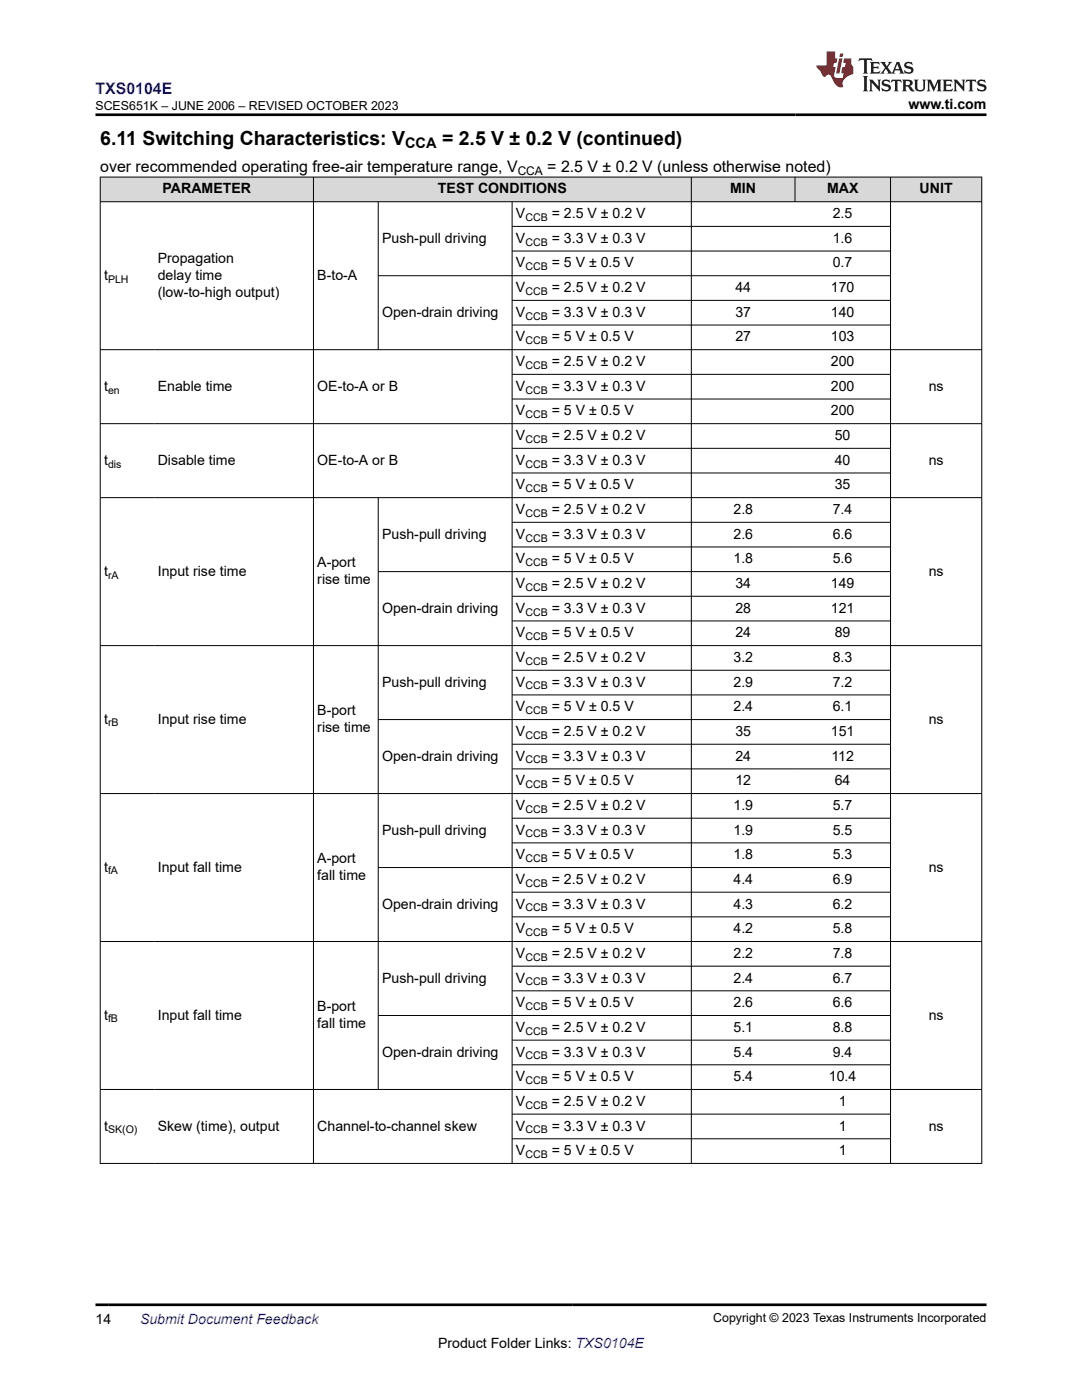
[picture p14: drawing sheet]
<svg xmlns="http://www.w3.org/2000/svg" width="216mm" height="279mm" viewBox="0 0 216 279" stroke-linecap="round" stroke-linejoin="round" font-family="sans-serif">
<defs><g id="words">
<g font-size="3.9">
<text x="20" y="28.8">6.11 Switching Characteristics: V</text>
<text x="88.2" y="28.8">= 2.5 V ± 0.2 V (continued)</text>
</g>
<text font-size="3.2" fill="#00f" x="19" y="18.7">TXS0104E</text>
<g font-size="3.2">
<text x="20" y="34.3">over recommended operating free-air temperature range, V</text>
<text x="109.2" y="34.3">= 2.5 V ± 0.2 V (unless otherwise noted)</text>
</g>
<text font-size="2.9" x="80.8" y="29.6">CCA</text>
<g font-size="2.8">
<text x="181.3" y="21.8">www.ti.com</text>
<text x="32.4" y="38.6">PARAMETER</text>
<text x="87.4" y="38.6">TEST CONDITIONS</text>
<text x="145.7" y="38.6">MIN</text>
<text x="165" y="38.6">MAX</text>
<text x="183.5" y="38.6">UNIT</text>
<text x="103" y="43.5">V</text>
<text x="110.1" y="43.5">= 2.5 V ± 0.2 V</text>
<text x="166.2" y="43.5">2.5</text>
<text x="31.5" y="52.5">Propagation</text>
<text x="76.2" y="48.5">Push-pull driving</text>
<text x="103" y="48.5">V</text>
<text x="103" y="53.4">V</text>
<text x="110.1" y="48.5">= 3.3 V ± 0.3 V</text>
<text x="110.1" y="53.4">= 5 V ± 0.5 V</text>
<text x="166.2" y="48.5">1.6</text>
<text x="166.2" y="53.4">0.7</text>
<text x="20.8" y="55.8">t</text>
<text x="31.5" y="55.8">delay time</text>
<text x="31.5" y="59.2">(low-to-high output)</text>
<text x="63.3" y="55.8">B-to-A</text>
<text x="103" y="58.3">V</text>
<text x="110.1" y="58.3">= 2.5 V ± 0.2 V</text>
<text x="146.8" y="58.3">44</text>
<text x="165.8" y="58.3">170</text>
<text x="76.2" y="63.2">Open-drain driving</text>
<text x="103" y="63.2">V</text>
<text x="110.1" y="63.2">= 3.3 V ± 0.3 V</text>
<text x="146.8" y="63.2">37</text>
<text x="165.8" y="63.2">140</text>
<text x="103" y="68.1">V</text>
<text x="110.1" y="68.1">= 5 V ± 0.5 V</text>
<text x="146.8" y="68.1">27</text>
<text x="165.8" y="68.1">103</text>
<text x="20.8" y="78">t</text>
<text x="31.5" y="78">Enable time</text>
<text x="63.3" y="78">OE-to-A or B</text>
<text x="103" y="73.1">V</text>
<text x="103" y="78">V</text>
<text x="110.1" y="73.1">= 2.5 V ± 0.2 V</text>
<text x="110.1" y="78">= 3.3 V ± 0.3 V</text>
<text x="165.8" y="73.1">200</text>
<text x="165.8" y="78">200</text>
<text x="185.3" y="78">ns</text>
<text x="103" y="82.9">V</text>
<text x="110.1" y="82.9">= 5 V ± 0.5 V</text>
<text x="165.8" y="82.9">200</text>
<text x="103" y="87.8">V</text>
<text x="110.1" y="87.8">= 2.5 V ± 0.2 V</text>
<text x="166.6" y="87.8">50</text>
<text x="20.8" y="92.7">t</text>
<text x="31.5" y="92.7">Disable time</text>
<text x="63.3" y="92.7">OE-to-A or B</text>
<text x="103" y="92.7">V</text>
<text x="110.1" y="92.7">= 3.3 V ± 0.3 V</text>
<text x="166.6" y="92.7">40</text>
<text x="185.3" y="92.7">ns</text>
<text x="103" y="97.7">V</text>
<text x="110.1" y="97.7">= 5 V ± 0.5 V</text>
<text x="166.6" y="97.7">35</text>
<text x="76.2" y="107.5">Push-pull driving</text>
<text x="103" y="102.6">V</text>
<text x="103" y="107.5">V</text>
<text x="110.1" y="102.6">= 2.5 V ± 0.2 V</text>
<text x="110.1" y="107.5">= 3.3 V ± 0.3 V</text>
<text x="146.4" y="102.6">2.8</text>
<text x="146.4" y="107.5">2.6</text>
<text x="166.2" y="102.6">7.4</text>
<text x="166.2" y="107.5">6.6</text>
<text x="63.3" y="113.2">A-port</text>
<text x="103" y="112.4">V</text>
<text x="110.1" y="112.4">= 5 V ± 0.5 V</text>
<text x="146.4" y="112.4">1.8</text>
<text x="166.2" y="112.4">5.6</text>
<text x="20.8" y="114.9">t</text>
<text x="31.5" y="114.9">Input rise time</text>
<text x="63.3" y="116.6">rise time</text>
<text x="103" y="117.4">V</text>
<text x="110.1" y="117.4">= 2.5 V ± 0.2 V</text>
<text x="146.8" y="117.4">34</text>
<text x="165.8" y="117.4">149</text>
<text x="185.3" y="114.9">ns</text>
<text x="76.2" y="122.3">Open-drain driving</text>
<text x="103" y="122.3">V</text>
<text x="110.1" y="122.3">= 3.3 V ± 0.3 V</text>
<text x="146.8" y="122.3">28</text>
<text x="165.8" y="122.3">121</text>
<text x="103" y="127.2">V</text>
<text x="110.1" y="127.2">= 5 V ± 0.5 V</text>
<text x="146.8" y="127.2">24</text>
<text x="166.6" y="127.2">89</text>
<text x="76.2" y="137">Push-pull driving</text>
<text x="103" y="132.1">V</text>
<text x="103" y="137">V</text>
<text x="110.1" y="132.1">= 2.5 V ± 0.2 V</text>
<text x="110.1" y="137">= 3.3 V ± 0.3 V</text>
<text x="146.4" y="132.1">3.2</text>
<text x="146.4" y="137">2.9</text>
<text x="166.2" y="132.1">8.3</text>
<text x="166.2" y="137">7.2</text>
<text x="63.3" y="142.7">B-port</text>
<text x="103" y="142">V</text>
<text x="110.1" y="142">= 5 V ± 0.5 V</text>
<text x="146.4" y="142">2.4</text>
<text x="166.2" y="142">6.1</text>
<text x="20.8" y="144.4">t</text>
<text x="31.5" y="144.4">Input rise time</text>
<text x="63.3" y="146.1">rise time</text>
<text x="103" y="146.9">V</text>
<text x="110.1" y="146.9">= 2.5 V ± 0.2 V</text>
<text x="146.8" y="146.9">35</text>
<text x="165.8" y="146.9">151</text>
<text x="185.3" y="144.4">ns</text>
<text x="76.2" y="151.8">Open-drain driving</text>
<text x="103" y="151.8">V</text>
<text x="110.1" y="151.8">= 3.3 V ± 0.3 V</text>
<text x="146.8" y="151.8">24</text>
<text x="165.9" y="151.8">112</text>
<text x="103" y="156.7">V</text>
<text x="103" y="161.6">V</text>
<text x="110.1" y="156.7">= 5 V ± 0.5 V</text>
<text x="110.1" y="161.6">= 2.5 V ± 0.2 V</text>
<text x="146.4" y="161.6">1.9</text>
<text x="146.8" y="156.7">12</text>
<text x="166.2" y="161.6">5.7</text>
<text x="166.6" y="156.7">64</text>
<text x="76.2" y="166.6">Push-pull driving</text>
<text x="103" y="166.6">V</text>
<text x="110.1" y="166.6">= 3.3 V ± 0.3 V</text>
<text x="146.4" y="166.6">1.9</text>
<text x="166.2" y="166.6">5.5</text>
<text x="20.8" y="173.9">t</text>
<text x="31.5" y="173.9">Input fall time</text>
<text x="63.3" y="172.3">A-port</text>
<text x="103" y="171.5">V</text>
<text x="110.1" y="171.5">= 5 V ± 0.5 V</text>
<text x="146.4" y="171.5">1.8</text>
<text x="166.2" y="171.5">5.3</text>
<text x="185.3" y="173.9">ns</text>
<text x="63.3" y="175.6">fall time</text>
<text x="103" y="176.4">V</text>
<text x="110.1" y="176.4">= 2.5 V ± 0.2 V</text>
<text x="146.4" y="176.4">4.4</text>
<text x="166.2" y="176.4">6.9</text>
<text x="76.2" y="181.3">Open-drain driving</text>
<text x="103" y="181.3">V</text>
<text x="110.1" y="181.3">= 3.3 V ± 0.3 V</text>
<text x="146.4" y="181.3">4.3</text>
<text x="166.2" y="181.3">6.2</text>
<text x="103" y="186.3">V</text>
<text x="103" y="191.2">V</text>
<text x="110.1" y="186.3">= 5 V ± 0.5 V</text>
<text x="110.1" y="191.2">= 2.5 V ± 0.2 V</text>
<text x="146.4" y="186.3">4.2</text>
<text x="146.4" y="191.2">2.2</text>
<text x="166.2" y="186.3">5.8</text>
<text x="166.2" y="191.2">7.8</text>
<text x="76.2" y="196.1">Push-pull driving</text>
<text x="103" y="196.1">V</text>
<text x="110.1" y="196.1">= 3.3 V ± 0.3 V</text>
<text x="146.4" y="196.1">2.4</text>
<text x="166.2" y="196.1">6.7</text>
<text x="20.8" y="203.5">t</text>
<text x="31.5" y="203.5">Input fall time</text>
<text x="63.3" y="201.8">B-port</text>
<text x="103" y="201">V</text>
<text x="110.1" y="201">= 5 V ± 0.5 V</text>
<text x="146.4" y="201">2.6</text>
<text x="166.2" y="201">6.6</text>
<text x="185.3" y="203.5">ns</text>
<text x="63.3" y="205.2">fall time</text>
<text x="103" y="205.9">V</text>
<text x="110.1" y="205.9">= 2.5 V ± 0.2 V</text>
<text x="146.4" y="205.9">5.1</text>
<text x="166.2" y="205.9">8.8</text>
<text x="76.2" y="210.9">Open-drain driving</text>
<text x="103" y="210.9">V</text>
<text x="103" y="215.8">V</text>
<text x="110.1" y="210.9">= 3.3 V ± 0.3 V</text>
<text x="110.1" y="215.8">= 5 V ± 0.5 V</text>
<text x="146.4" y="210.9">5.4</text>
<text x="146.4" y="215.8">5.4</text>
<text x="165.4" y="215.8">10.4</text>
<text x="166.2" y="210.9">9.4</text>
<text x="103" y="220.7">V</text>
<text x="110.1" y="220.7">= 2.5 V ± 0.2 V</text>
<text x="167.3" y="220.7">1</text>
<text x="20.8" y="225.6">t</text>
<text x="31.5" y="225.6">Skew (time), output</text>
<text x="63.3" y="225.6">Channel-to-channel skew</text>
<text x="103" y="225.6">V</text>
<text x="110.1" y="225.6">= 3.3 V ± 0.3 V</text>
<text x="167.3" y="225.6">1</text>
<text x="185.3" y="225.6">ns</text>
<text x="103" y="230.5">V</text>
<text x="110.1" y="230.5">= 5 V ± 0.5 V</text>
<text x="167.3" y="230.5">1</text>
<text x="19" y="264.2">14</text>
<text x="87.4" y="269">Product Folder Links: TXS0104E</text>
</g>
<text font-size="2.8" fill="#00f" x="27.9" y="264.2">Submit Document Feedback</text>
<g font-size="2.5">
<text x="19" y="21.9">SCES651K – JUNE 2006 – REVISED OCTOBER 2023</text>
<text x="142.3" y="263.9">Copyright © 2023 Texas Instruments Incorporated</text>
</g>
<text font-size="2.4" x="103.3" y="34.9">CCA</text>
<g font-size="2.1">
<text x="104.8" y="44.1">CCB</text>
<text x="104.8" y="49">CCB</text>
<text x="104.8" y="53.9">CCB</text>
<text x="21.6" y="56.4">PLH</text>
<text x="104.8" y="58.9">CCB</text>
<text x="104.8" y="63.8">CCB</text>
<text x="104.8" y="68.7">CCB</text>
<text x="104.8" y="73.6">CCB</text>
<text x="21.6" y="78.5">en</text>
<text x="104.8" y="78.5">CCB</text>
<text x="104.8" y="83.5">CCB</text>
<text x="104.8" y="88.4">CCB</text>
<text x="21.6" y="93.3">dis</text>
<text x="104.8" y="93.3">CCB</text>
<text x="104.8" y="98.2">CCB</text>
<text x="104.8" y="103.2">CCB</text>
<text x="104.8" y="108.1">CCB</text>
<text x="104.8" y="113">CCB</text>
<text x="21.6" y="115.5">rA</text>
<text x="104.8" y="117.9">CCB</text>
<text x="104.8" y="122.8">CCB</text>
<text x="104.8" y="127.8">CCB</text>
<text x="104.8" y="132.7">CCB</text>
<text x="104.8" y="137.6">CCB</text>
<text x="104.8" y="142.5">CCB</text>
<text x="21.6" y="145">rB</text>
<text x="104.8" y="147.4">CCB</text>
<text x="104.8" y="152.4">CCB</text>
<text x="104.8" y="157.3">CCB</text>
<text x="104.8" y="162.2">CCB</text>
<text x="104.8" y="167.1">CCB</text>
<text x="104.8" y="172.1">CCB</text>
<text x="21.6" y="174.5">fA</text>
<text x="104.8" y="177">CCB</text>
<text x="104.8" y="181.9">CCB</text>
<text x="104.8" y="186.8">CCB</text>
<text x="104.8" y="191.7">CCB</text>
<text x="104.8" y="196.7">CCB</text>
<text x="104.8" y="201.6">CCB</text>
<text x="21.6" y="204">fB</text>
<text x="104.8" y="206.5">CCB</text>
<text x="104.8" y="211.4">CCB</text>
<text x="104.8" y="216.3">CCB</text>
<text x="104.8" y="221.3">CCB</text>
<text x="21.6" y="226.2">SK(O)</text>
<text x="104.8" y="226.2">CCB</text>
<text x="104.8" y="231.1">CCB</text>
</g>
</g></defs>
<g fill="#d8d8d8">
<path d="M20 35.3h175.9v5h-175.9z" fill-rule="evenodd"/>
<path d="M20.1 35.4h42.4v4.8h-42.4z" fill-rule="evenodd"/>
<path d="M62.6 35.4h75.3v4.8h-75.3z" fill-rule="evenodd"/>
<path d="M138 35.4h20.6v4.8h-20.6z" fill-rule="evenodd"/>
<path d="M158.7 35.4h18.9v4.8h-18.9z" fill-rule="evenodd"/>
<path d="M177.8 35.4h18v4.8h-18z" fill-rule="evenodd"/>
</g>
<g fill="none" stroke="#000" stroke-width=".2">
<path d="M19.9 35.3h176.1M20 35.3v197M62.5 35.3v197M137.9 35.3v197M158.6 35.3v5M177.7 35.3v197M195.9 35.3v197M19.9 40.3h176.1M75.5 40.3v29.5M75.5 55h102.3M102.2 40.3v192M102.2 45.2h75.6"/>
<path d="M102.2 50.1h75.6M102.2 59.9h75.6M19.9 69.8h176.1M102.2 64.9h75.6M102.2 74.7h75.6M102.2 79.6h75.6M19.9 84.6h176.1M19.9 99.3h176.1M75.5 99.3v118.2M102.2 89.5h75.6M102.2 94.4h75.6M102.2 104.2h75.6"/>
<path d="M102.2 109.2h75.6M102.2 119h75.6M177.8 114.1h-102.3M19.9 128.8h176.1M102.2 123.9h75.6M102.2 133.8h75.6M102.2 138.7h75.6M19.9 158.4h176.1M102.2 148.5h75.6M102.2 153.4h75.6M177.8 143.6h-102.3M75.5 173.1h102.3"/>
<path d="M102.2 163.3h75.6M102.2 168.2h75.6M102.2 178.1h75.6M19.9 187.9h176.1M102.2 183h75.6M102.2 192.8h75.6M102.2 197.7h75.6M19.9 217.4h176.1M102.2 207.6h75.6M102.2 212.5h75.6M177.8 202.7h-102.3M19.9 232.2h176.1"/>
<path d="M102.2 222.3h75.6M102.2 227.3h75.6"/>
</g>
<path d="M171.5 11.6l-.2 .6 .5-.2h.6v.1v2.2l-.2 .4h1l-.2-.4v-2.2v-.1h.5l.5 .2-.1-.6zM173.6 12.4l.2 .3v1.6l-.2 .4h1.9l.1-.6a1.08 1.08 0 0 1-1.3 .2v-.7h.6l.4 .2v-.7l-.4 .2h-.6v-.5l.2-.2a1 1 0 0 1 1 .3l-.1-.5zM175.7 12.4l.9 1.1-1 1.2h.9l-.2-.2 .5-.8 .4 .8-.2 .2h1.6l-.2-.2 .2-.5h.9l.1 .5-.1 .2h.9l-.2-.4-.8-1.9h-.5l-.9 2.1-.9-1.1 .9-1h-.8l.2 .2-.4 .6-.4-.6 .2-.2zM179 12.8l.4 1h-.7zM180.7 12.5a.65 .65 0 0 0-.2 .7 .65 .65 0 0 0 .6 .5l.6 .1 .1 .3a.79 .79 0 0 1-.7 .4 .79 .79 0 0 1-.7-.5l.1 .7 .2-.1a.93 .93 0 0 0 1.1 0 .93 .93 0 0 0 .4-.9 1.46 1.46 0 0 0-1.2-.6l-.1-.3a1.09 1.09 0 0 1 1.2 .2l-.2-.6-.1 .1-.5-.2zM172.2 15.2l.2 .4v2.2l-.2 .4h1l-.2-.4v-2.2l.2-.4zM173.4 15.9l.2 .4v1.5l-.2 .4h.8l-.3-.4 .1-1.3 1.6 1.8v-2l.2-.4h-.7l.1 .2 .1 1.1-1.2-1.3zM176.2 16a.65 .65 0 0 0-.2 .8 .65 .65 0 0 0 .6 .4l.6 .2 .1 .2a.79 .79 0 0 1-.7 .4 .79 .79 0 0 1-.7-.5l.1 .7 .2-.1a.93 .93 0 0 0 1.1 .1 .93 .93 0 0 0 .4-1 1.46 1.46 0 0 0-1.2-.5l-.1-.4a1.09 1.09 0 0 1 1.2 .2l-.1-.6-.2 .1-.5-.1zM177.9 15.9l-.1 .6a.63 .63 0 0 1 .8-.3v1.6l-.3 .4h1l-.2-.4v-1.6a.66 .66 0 0 1 .8 .3l-.1-.6zM180 15.9l.2 .4v1.5l-.2 .4h1l-.2-.2-.1-.7h.5l.1 .2a.79 .79 0 0 0 1.2 .6l-1-.9a.61 .61 0 0 0 .6-.6 .61 .61 0 0 0-.5-.7zM180.8 16.2h.1a.47 .47 0 0 1 .5 .1 .47 .47 0 0 1 .1 .5l-.1 .1-.7 .1zM182.3 15.9l.2 .2a2.27 2.27 0 0 0 .4 2 1.04 1.04 0 0 0 1.7-.7v-1.3l.2-.2h-.8l.2 .4v1.1a.6 .6 0 0 1-.6 .6 .6 .6 0 0 1-.6-.6v-1.1l.3-.4zM184.9 15.9l.2 .4v1.5l-.2 .4h.8l-.3-.4v-1.4l.9 1.9 .9-1.9v1.4l-.3 .4h1l-.2-.4v-1.5l.2-.4h-.8l-.7 1.5-.6-1.5zM188.1 15.9l.2 .4v1.5l-.2 .4h1.9l.1-.6a1.09 1.09 0 0 1-1.3 .2v-.7h.6l.4 .2v-.6l-.4 .2h-.6v-.6l.2-.1a1.01 1.01 0 0 1 1 .3l-.1-.6zM190.2 15.9l.3 .4v1.5l-.3 .4h.8l-.2-.4v-1.3l1.6 1.8v-2l.2-.4h-.7l.2 .2v1.1l-1.2-1.3zM192.8 15.9l-.1 .6a.63 .63 0 0 1 .8-.3v1.6l-.3 .4h1l-.2-.4v-1.6a.66 .66 0 0 1 .8 .3l-.1-.6zM195.2 16a.65 .65 0 0 0-.2 .8 .65 .65 0 0 0 .6 .4l.6 .2 .2 .2a.79 .79 0 0 1-.7 .4 .79 .79 0 0 1-.7-.5l.1 .7 .2-.1a.93 .93 0 0 0 1 .1 .93 .93 0 0 0 .5-1 1.46 1.46 0 0 0-1.3-.5v-.4a1.09 1.09 0 0 1 1.2 .2l-.2-.6-.2 .1-.5-.1z" fill="#231f20"/>
<path d="M164.9 10.3v2.7h-2l.1 .4 .8 1a.95 .95 0 0 0 1 .9 .59 .59 0 0 1 .5-.4 .59 .59 0 0 1 .5 .3l.4 .8a1.59 1.59 0 0 0 2.1 1.4 1.61 1.61 0 0 1 1-2.3l1-.3-.1-1.5a1.59 1.59 0 0 1-.3-1.7h-1.5l-.2 .9h.6l-.2 .9h-.5l-.2 .9v.3l.4 .1-.1 .9h-.7a.73 .73 0 0 1-1-.7l.3-1.5h-.5l.1-.9h.5l.2-.9h-.5v-1.3zM167.4 11.6l-.6 3.1h.7l.6-3.1zM167.6 10.7l-.1 .6h.7l.1-.6z" fill="#ed1c24"/>
<path d="M19 22.9h177.8M19 260.4h177.8" fill="none" stroke="#000" stroke-width=".53"/>
<use href="#words"/>
</svg>
